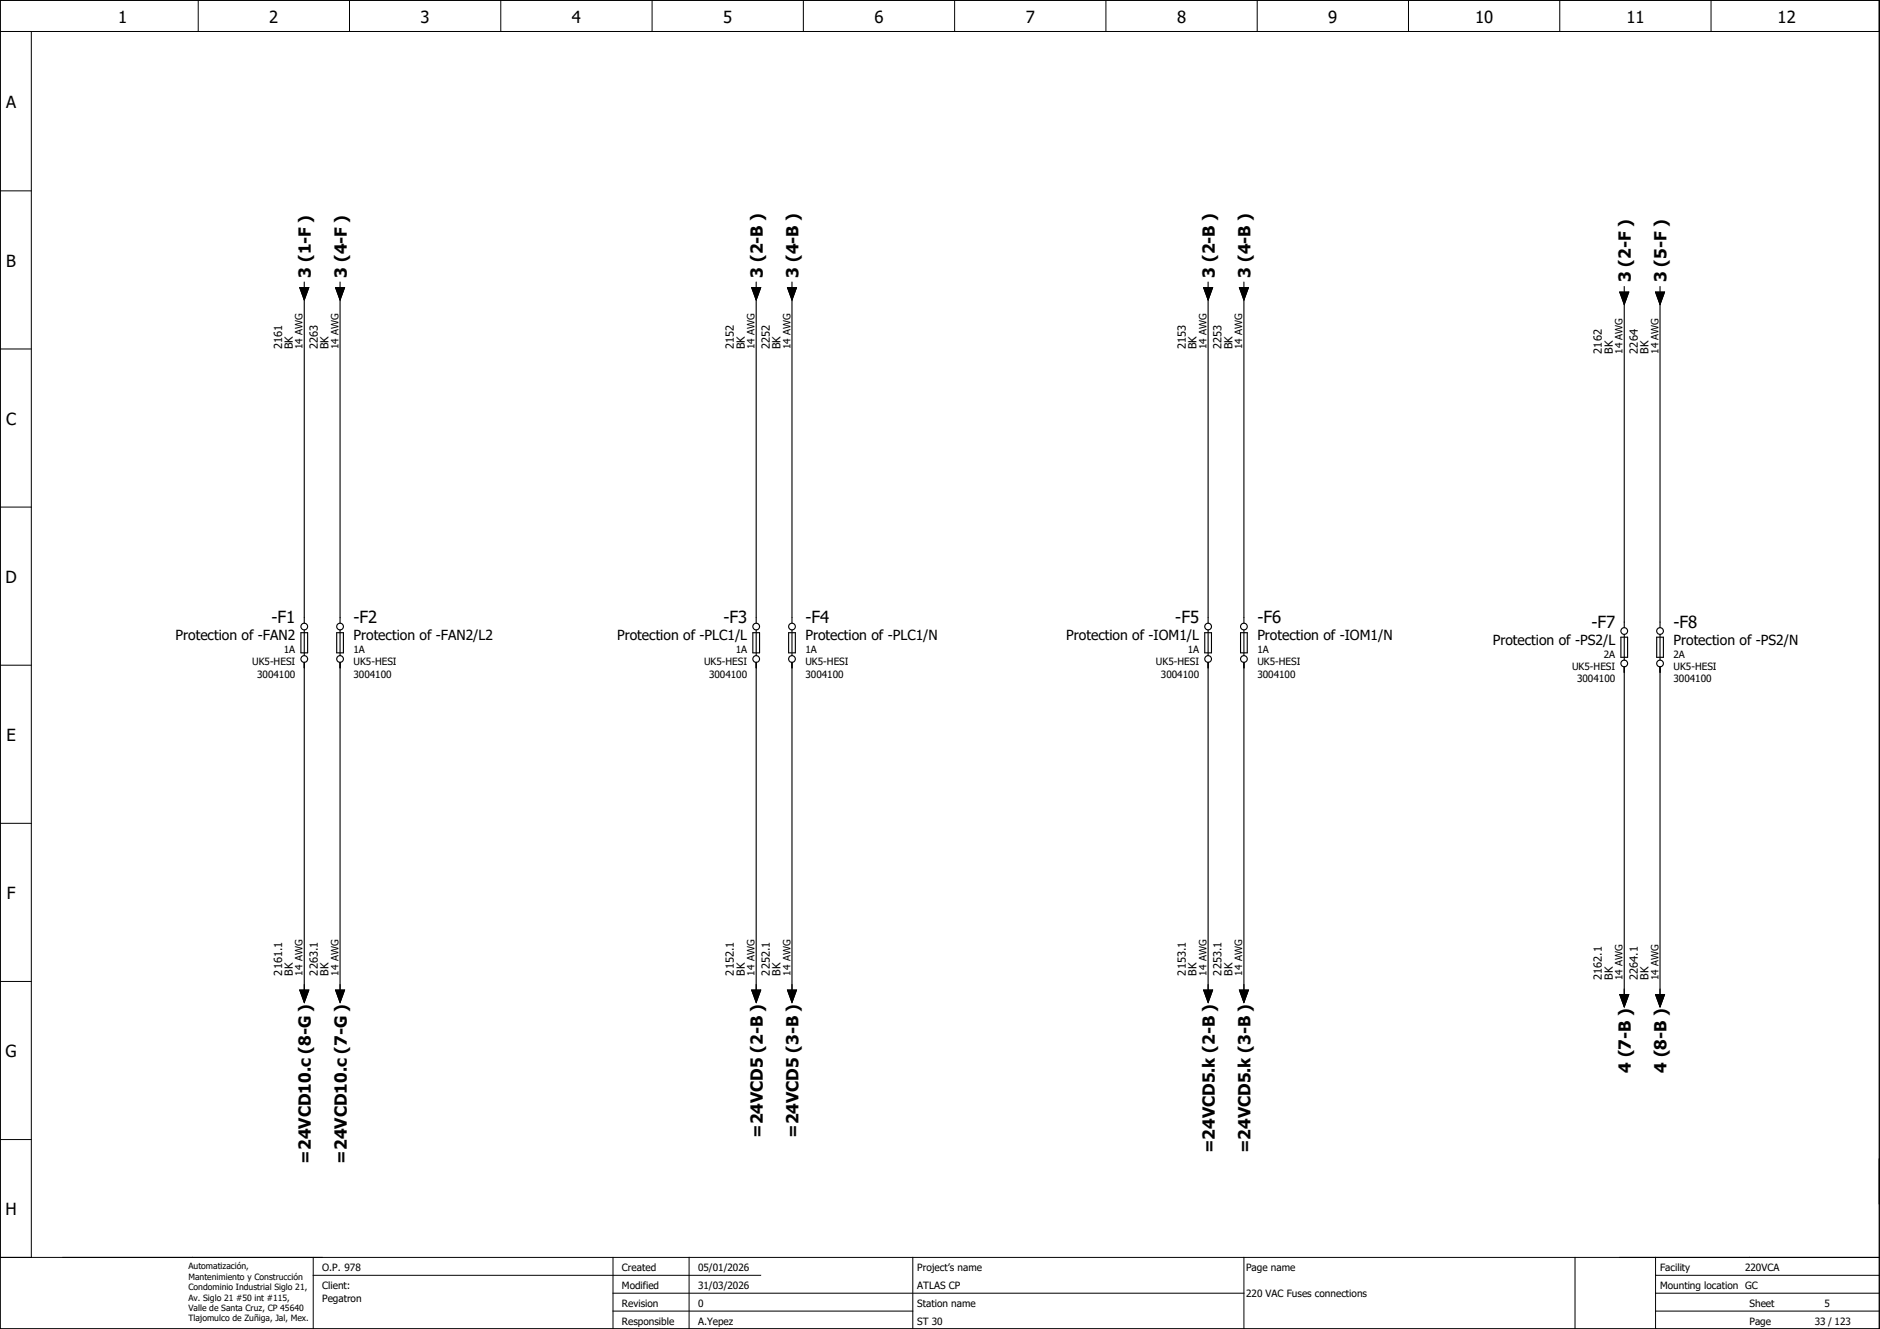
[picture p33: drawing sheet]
<svg xmlns="http://www.w3.org/2000/svg" width="420mm" height="297mm" viewBox="0 0 420 297" stroke-linecap="round" stroke-linejoin="round" font-family="sans-serif">
<defs><g id="words">
<g font-size="3.7">
<text x="26.4" y="5.2">1</text>
<text x="60.2" y="5.2">2</text>
<text x="94" y="5.2">3</text>
<text x="127.8" y="5.2">4</text>
<text x="161.6" y="5.2">5</text>
<text x="195.4" y="5.2">6</text>
<text x="229.2" y="5.2">7</text>
<text x="263.1" y="5.2">8</text>
<text x="296.9" y="5.2">9</text>
<text x="329.7" y="5.2">10</text>
<text x="363.5" y="5.2">11</text>
<text x="397.3" y="5.2">12</text>
<text x="1.4" y="24.2">A</text>
<text x="1.4" y="59.6">B</text>
<text x="69.5" y="62" transform="rotate(-90 69.5 62)">3 (1-F )</text>
<text x="77.5" y="62" transform="rotate(-90 77.5 62)">3 (4-F )</text>
<text x="170.5" y="62" transform="rotate(-90 170.5 62)">3 (2-B )</text>
<text x="178.5" y="62" transform="rotate(-90 178.5 62)">3 (4-B )</text>
<text x="271.5" y="62" transform="rotate(-90 271.5 62)">3 (2-B )</text>
<text x="279.5" y="62" transform="rotate(-90 279.5 62)">3 (4-B )</text>
<text x="364.5" y="63" transform="rotate(-90 364.5 63)">3 (2-F )</text>
<text x="372.5" y="63" transform="rotate(-90 372.5 63)">3 (5-F )</text>
<text x="1.4" y="94.9">C</text>
<text x="1.2" y="130.3">D</text>
<text x="60.7" y="139.3">-F1</text>
<text x="79" y="139.3">-F2</text>
<text x="161.7" y="139.3">-F3</text>
<text x="180" y="139.3">-F4</text>
<text x="262.7" y="139.3">-F5</text>
<text x="281" y="139.3">-F6</text>
<text x="355.7" y="140.3">-F7</text>
<text x="374" y="140.3">-F8</text>
<text x="1.4" y="165.6">E</text>
<text x="1.5" y="200.9">F</text>
<text x="1.2" y="236.3">G</text>
<text x="364.5" y="239.7" transform="rotate(-90 364.5 239.7)">4 (7-B )</text>
<text x="372.5" y="239.7" transform="rotate(-90 372.5 239.7)">4 (8-B )</text>
<text x="170.5" y="254.3" transform="rotate(-90 170.5 254.3)">=24VCD5 (2-B )</text>
<text x="178.5" y="254.3" transform="rotate(-90 178.5 254.3)">=24VCD5 (3-B )</text>
<text x="271.5" y="257.8" transform="rotate(-90 271.5 257.8)">=24VCD5.k (2-B )</text>
<text x="279.5" y="257.8" transform="rotate(-90 279.5 257.8)">=24VCD5.k (3-B )</text>
<text x="69.5" y="260.1" transform="rotate(-90 69.5 260.1)">=24VCD10.c (8-G )</text>
<text x="77.5" y="260.1" transform="rotate(-90 77.5 260.1)">=24VCD10.c (7-G )</text>
<text x="1.2" y="271.6">H</text>
</g>
<g font-size="3.1">
<text x="39.2" y="143.1">Protection of -FAN2</text>
<text x="79" y="143.1">Protection of -FAN2/L2</text>
<text x="137.9" y="143.1">Protection of -PLC1/L</text>
<text x="180" y="143.1">Protection of -PLC1/N</text>
<text x="238.3" y="143.1">Protection of -IOM1/L</text>
<text x="281" y="143.1">Protection of -IOM1/N</text>
<text x="333.6" y="144.1">Protection of -PS2/L</text>
<text x="374" y="144.1">Protection of -PS2/N</text>
</g>
<g font-size="2.5">
<text x="63" y="78" transform="rotate(-90 63 78)">2161</text>
<text x="65.4" y="78" transform="rotate(-90 65.4 78)">BK</text>
<text x="71" y="78" transform="rotate(-90 71 78)">2263</text>
<text x="73.4" y="78" transform="rotate(-90 73.4 78)">BK</text>
<text x="164" y="78" transform="rotate(-90 164 78)">2152</text>
<text x="166.4" y="78" transform="rotate(-90 166.4 78)">BK</text>
<text x="172" y="78" transform="rotate(-90 172 78)">2252</text>
<text x="174.4" y="78" transform="rotate(-90 174.4 78)">BK</text>
<text x="265" y="78" transform="rotate(-90 265 78)">2153</text>
<text x="267.4" y="78" transform="rotate(-90 267.4 78)">BK</text>
<text x="273" y="78" transform="rotate(-90 273 78)">2253</text>
<text x="275.4" y="78" transform="rotate(-90 275.4 78)">BK</text>
<text x="358" y="79" transform="rotate(-90 358 79)">2162</text>
<text x="360.4" y="79" transform="rotate(-90 360.4 79)">BK</text>
<text x="366" y="79" transform="rotate(-90 366 79)">2264</text>
<text x="368.4" y="79" transform="rotate(-90 368.4 79)">BK</text>
<text x="63" y="218" transform="rotate(-90 63 218)">2161.1</text>
<text x="65.4" y="218" transform="rotate(-90 65.4 218)">BK</text>
<text x="71" y="218" transform="rotate(-90 71 218)">2263.1</text>
<text x="73.4" y="218" transform="rotate(-90 73.4 218)">BK</text>
<text x="164" y="218" transform="rotate(-90 164 218)">2152.1</text>
<text x="166.4" y="218" transform="rotate(-90 166.4 218)">BK</text>
<text x="172" y="218" transform="rotate(-90 172 218)">2252.1</text>
<text x="174.4" y="218" transform="rotate(-90 174.4 218)">BK</text>
<text x="265" y="218" transform="rotate(-90 265 218)">2153.1</text>
<text x="267.4" y="218" transform="rotate(-90 267.4 218)">BK</text>
<text x="273" y="218" transform="rotate(-90 273 218)">2253.1</text>
<text x="275.4" y="218" transform="rotate(-90 275.4 218)">BK</text>
<text x="358" y="219" transform="rotate(-90 358 219)">2162.1</text>
<text x="360.4" y="219" transform="rotate(-90 360.4 219)">BK</text>
<text x="366" y="219" transform="rotate(-90 366 219)">2264.1</text>
<text x="368.4" y="219" transform="rotate(-90 368.4 219)">BK</text>
</g>
<g font-size="2.2">
<text x="67.6" y="78" transform="rotate(-90 67.6 78)">14 AWG</text>
<text x="75.6" y="78" transform="rotate(-90 75.6 78)">14 AWG</text>
<text x="168.6" y="78" transform="rotate(-90 168.6 78)">14 AWG</text>
<text x="176.6" y="78" transform="rotate(-90 176.6 78)">14 AWG</text>
<text x="269.6" y="78" transform="rotate(-90 269.6 78)">14 AWG</text>
<text x="277.6" y="78" transform="rotate(-90 277.6 78)">14 AWG</text>
<text x="362.6" y="79" transform="rotate(-90 362.6 79)">14 AWG</text>
<text x="370.6" y="79" transform="rotate(-90 370.6 79)">14 AWG</text>
<text x="56.3" y="148.7">UK5-HESI</text>
<text x="63.4" y="146">1A</text>
<text x="79" y="146">1A</text>
<text x="79" y="148.7">UK5-HESI</text>
<text x="157.3" y="148.7">UK5-HESI</text>
<text x="164.4" y="146">1A</text>
<text x="180" y="146">1A</text>
<text x="180" y="148.7">UK5-HESI</text>
<text x="258.3" y="148.7">UK5-HESI</text>
<text x="265.4" y="146">1A</text>
<text x="281" y="146">1A</text>
<text x="281" y="148.7">UK5-HESI</text>
<text x="351.3" y="149.7">UK5-HESI</text>
<text x="358.4" y="147">2A</text>
<text x="374" y="147">2A</text>
<text x="374" y="149.7">UK5-HESI</text>
<text x="57.5" y="151.4">3004100</text>
<text x="79" y="151.4">3004100</text>
<text x="158.5" y="151.4">3004100</text>
<text x="180" y="151.4">3004100</text>
<text x="259.5" y="151.4">3004100</text>
<text x="281" y="151.4">3004100</text>
<text x="352.5" y="152.4">3004100</text>
<text x="374" y="152.4">3004100</text>
<text x="67.6" y="218" transform="rotate(-90 67.6 218)">14 AWG</text>
<text x="75.6" y="218" transform="rotate(-90 75.6 218)">14 AWG</text>
<text x="168.6" y="218" transform="rotate(-90 168.6 218)">14 AWG</text>
<text x="176.6" y="218" transform="rotate(-90 176.6 218)">14 AWG</text>
<text x="269.6" y="218" transform="rotate(-90 269.6 218)">14 AWG</text>
<text x="277.6" y="218" transform="rotate(-90 277.6 218)">14 AWG</text>
<text x="362.6" y="219" transform="rotate(-90 362.6 219)">14 AWG</text>
<text x="370.6" y="219" transform="rotate(-90 370.6 219)">14 AWG</text>
<text x="72" y="284">O.P. 978</text>
<text x="139" y="284">Created</text>
<text x="156" y="284">05/01/2026</text>
<text x="205" y="284">Project’s name</text>
<text x="278.5" y="284">Page name</text>
<text x="371" y="284">Facility</text>
<text x="390" y="284">220VCA</text>
<text x="72" y="288">Client:</text>
<text x="72" y="291">Pegatron</text>
<text x="139" y="292">Revision</text>
<text x="139" y="288">Modified</text>
<text x="156" y="292">0</text>
<text x="156" y="288">31/03/2026</text>
<text x="205" y="288">ATLAS CP</text>
<text x="205" y="292">Station name</text>
<text x="278.5" y="289.9">220 VAC Fuses connections</text>
<text x="371" y="288">Mounting location GC</text>
<text x="391" y="292">Sheet</text>
<text x="407.8" y="292">5</text>
<text x="139" y="296">Responsible</text>
<text x="156" y="296">A.Yepez</text>
<text x="205" y="296">ST 30</text>
<text x="391" y="296">Page</text>
<text x="405.6" y="296">33 / 123</text>
</g>
<g font-size="1.9">
<text x="42.1" y="283.7">Automatización,</text>
<text x="42.1" y="286.1">Mantenimiento y Construcción</text>
<text x="42.1" y="288.4">Condominio Industrial Siglo 21,</text>
<text x="42.1" y="290.7">Av. Siglo 21 #50 int #115,</text>
<text x="42.1" y="293">Valle de Santa Cruz, CP 45640</text>
<text x="42.1" y="295.4">Tlajomulco de Zuñiga, Jal, Mex.</text>
</g>
</g></defs>
<g fill="none" stroke="#000" stroke-width=".22">
<path d="M0 0h420v297h-420zM0 7h420M7 7v274M44.3 0v7M78.1 0v7M111.9 0v7M145.7 0v7M179.5 0v7M213.4 0v7M247.2 0v7M281 0v7M314.8 0v7"/>
<path d="M348.6 0v7M382.4 0v7M0 42.7h7M0 78h7M0 113.3h7M0 148.7h7M0 184h7M0 219.4h7M0 254.7h7M0 281h420M70 285h100M70 281v16"/>
<path d="M137 293h67M137 289h141M137 281v16M154 281v16M204 281v16M278 281v16M352 281v16M370 293h50M370 289h50M370 281v16M370 285h50"/>
</g>
<g fill="none" stroke="#000" stroke-width=".25">
<path d="M67 64.3h2l-1 2.7zM68 63v1.3M68 66v73.3M75 64.3h2l-1 2.7zM76 63v1.3M76 66v73.3M168 64.3h2l-1 2.7zM169 63v1.3M169 66v73.3M176 64.3h2l-1 2.7zM177 63v1.3M177 66v73.3"/>
<path d="M269 64.3h2l-1 2.7zM270 63v1.3M270 66v73.3M277 64.3h2l-1 2.7zM278 63v1.3M278 66v73.3M362 65.3h2l-1 2.7zM363 64v1.3M363 67v73.3M370 65.3h2l-1 2.7zM371 64v1.3M371 67v73.3"/>
<path d="M67.3 141.4h1.5v4.5h-1.5zM68 140.8v5.7M68 148v74M75.2 141.4h1.5v4.5h-1.5zM76 140.8v5.7M76 148v74M168.2 141.4h1.5v4.5h-1.5zM169 140.8v5.7M169 148v74M176.2 141.4h1.5v4.5h-1.5zM177 140.8v5.7M177 148v74"/>
<path d="M269.2 141.4h1.5v4.5h-1.5zM270 140.8v5.7M270 148v74M277.3 141.4h1.5v4.5h-1.5zM278 140.8v5.7M278 148v74M362.2 142.4h1.5v4.5h-1.5zM363 141.8v5.7M363 149v74M370.3 142.4h1.5v4.5h-1.5zM371 141.8v5.7M371 149v74"/>
<path d="M67 221.3h2l-1 2.7zM75 221.3h2l-1 2.7zM168 221.3h2l-1 2.7zM176 221.3h2l-1 2.7zM269 221.3h2l-1 2.7zM277 221.3h2l-1 2.7zM362 222.3h2l-1 2.7zM370 222.3h2l-1 2.7z"/>
<circle cx="68" cy="140" r=".75"/>
<circle cx="68" cy="147.3" r=".75"/>
<circle cx="76" cy="140" r=".75"/>
<circle cx="76" cy="147.3" r=".75"/>
<circle cx="169" cy="140" r=".75"/>
<circle cx="169" cy="147.3" r=".75"/>
<circle cx="177" cy="140" r=".75"/>
<circle cx="177" cy="147.3" r=".75"/>
<circle cx="270" cy="140" r=".75"/>
<circle cx="270" cy="147.3" r=".75"/>
<circle cx="278" cy="140" r=".75"/>
<circle cx="278" cy="147.3" r=".75"/>
<circle cx="363" cy="148.3" r=".75"/>
<circle cx="363" cy="141" r=".75"/>
<circle cx="371" cy="148.3" r=".75"/>
<circle cx="371" cy="141" r=".75"/>
</g>
<g fill="#000" stroke="#000" stroke-width=".22">
<path d="M67 64.3h2l-1 2.7zM75 64.3h2l-1 2.7zM168 64.3h2l-1 2.7zM176 64.3h2l-1 2.7zM269 64.3h2l-1 2.7zM277 64.3h2l-1 2.7zM362 65.3h2l-1 2.7zM370 65.3h2l-1 2.7zM67 221.3h2l-1 2.7zM75 221.3h2l-1 2.7zM168 221.3h2l-1 2.7zM176 221.3h2l-1 2.7z"/>
<path d="M269 221.3h2l-1 2.7zM277 221.3h2l-1 2.7zM362 222.3h2l-1 2.7zM370 222.3h2l-1 2.7z"/>
</g>
<use href="#words"/>
</svg>
